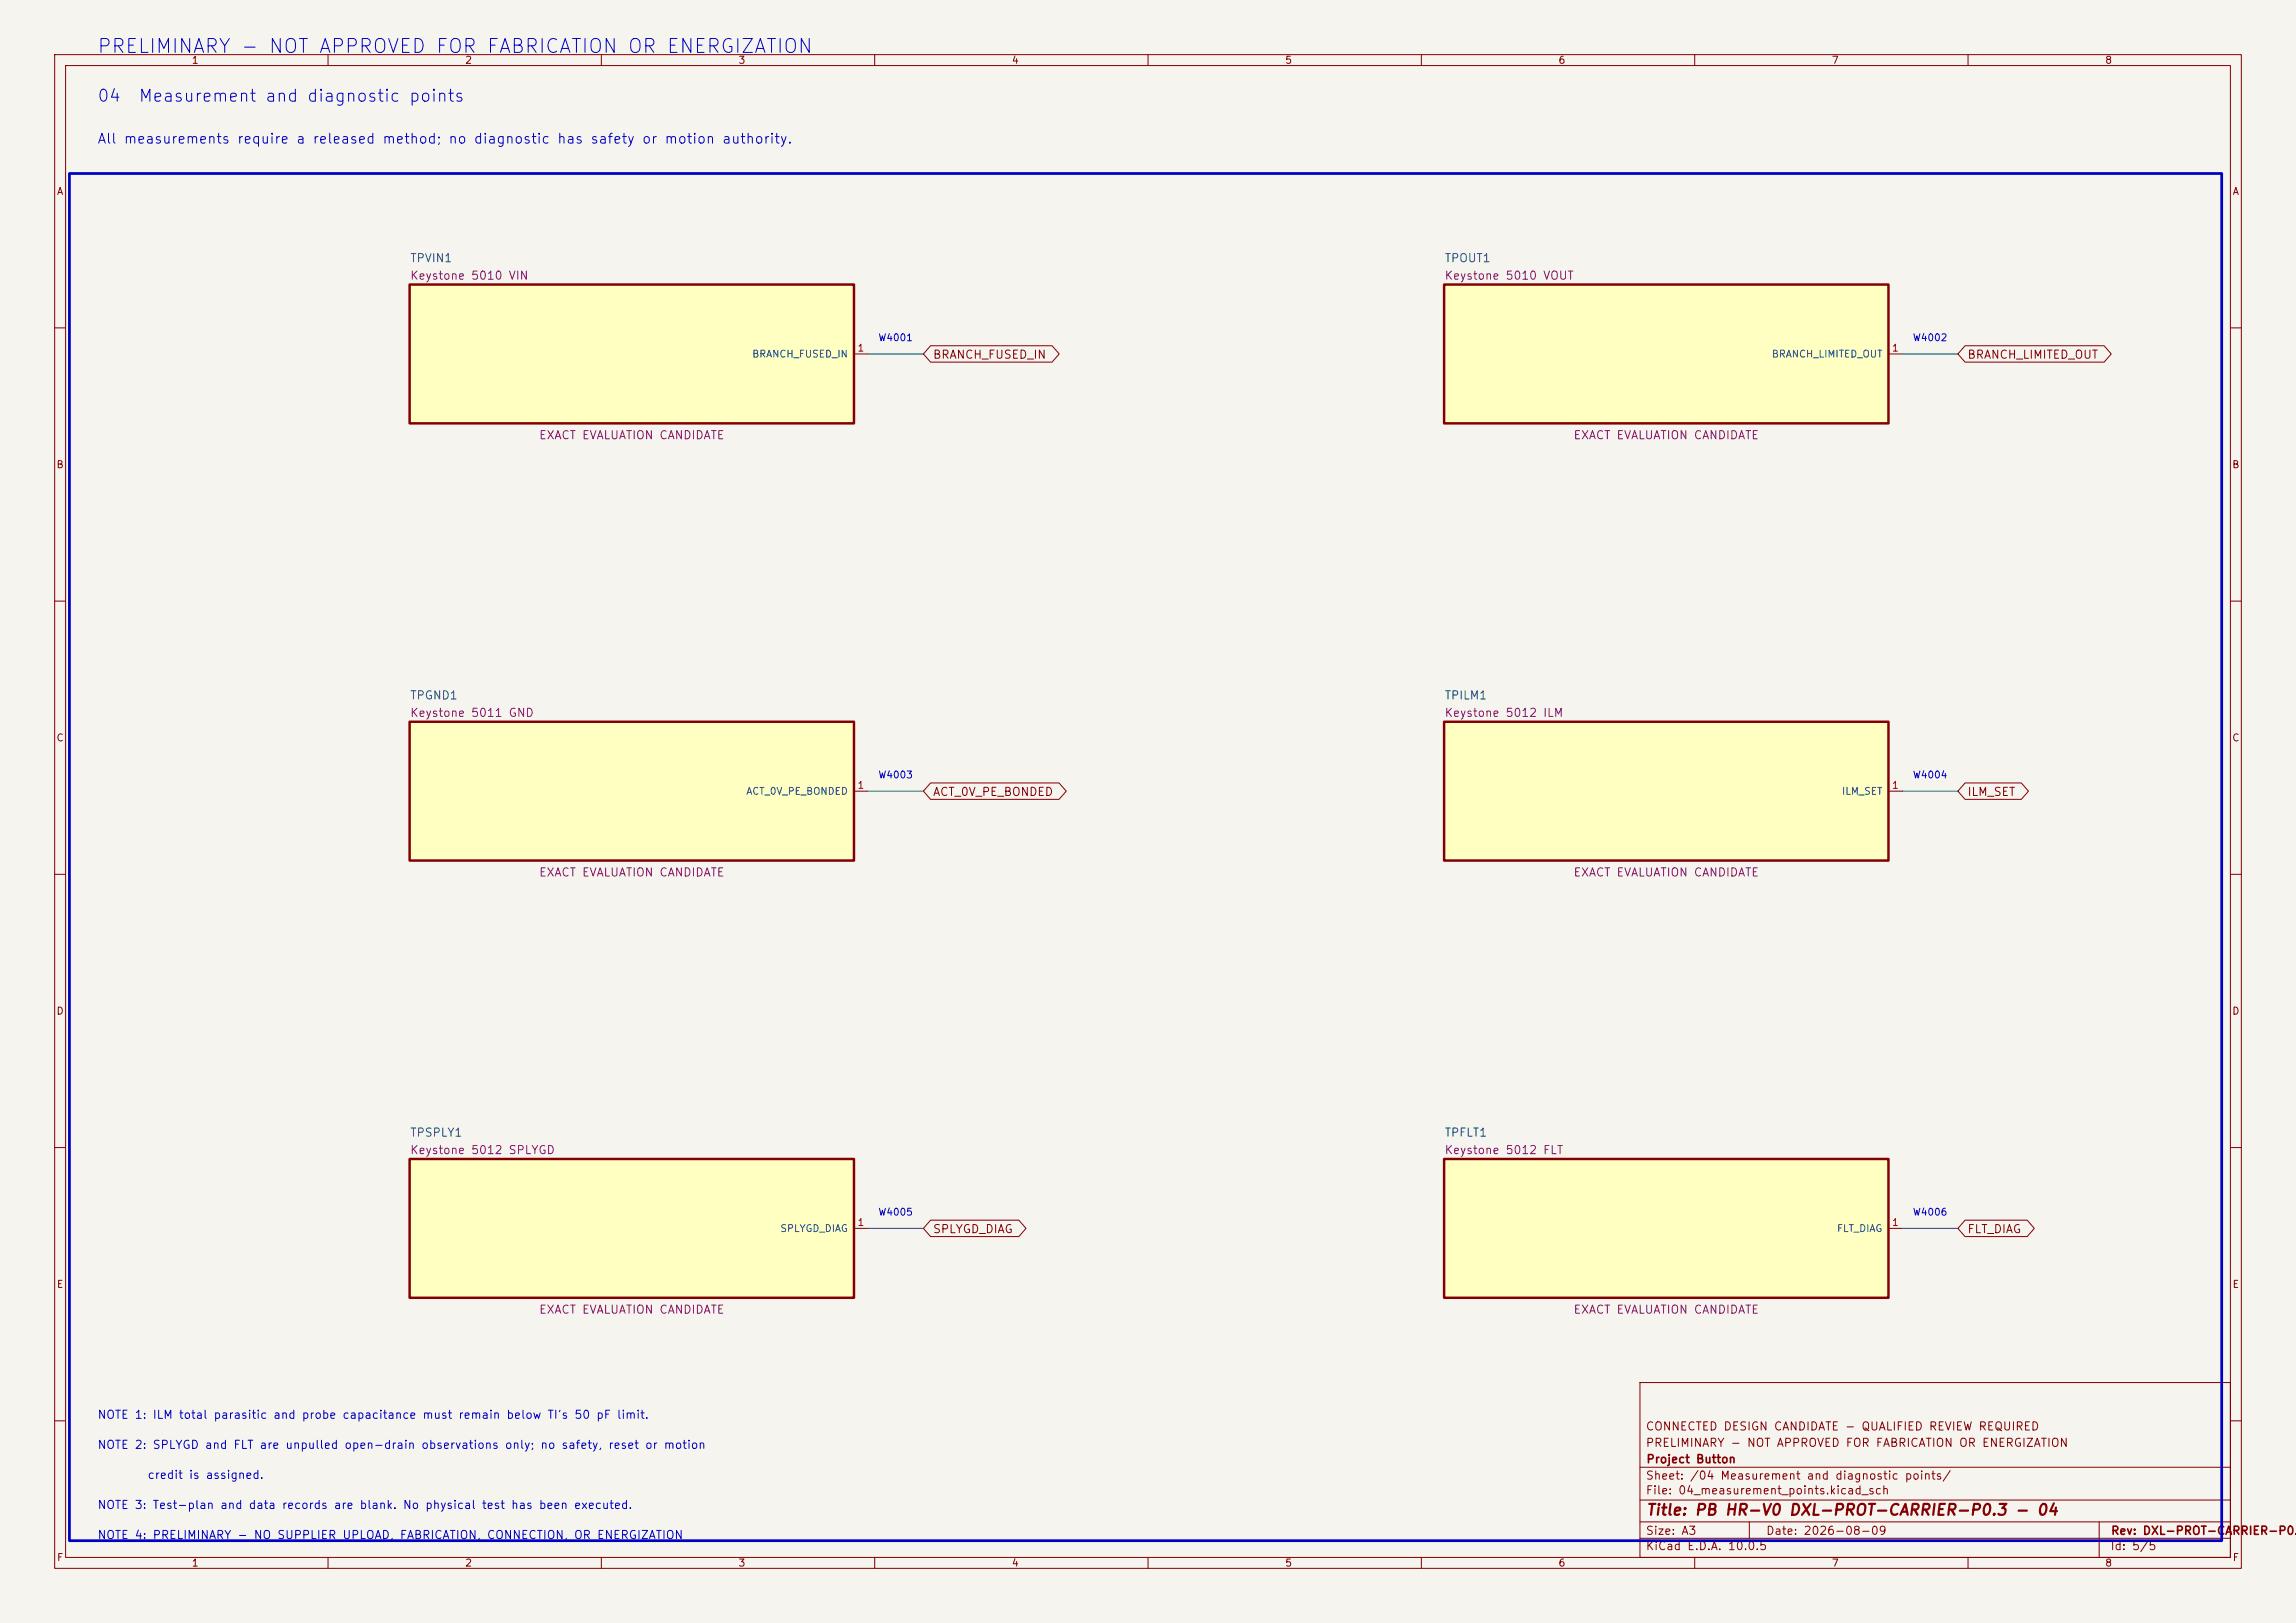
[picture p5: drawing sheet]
<svg xmlns="http://www.w3.org/2000/svg" width="420mm" height="297mm" viewBox="0 0 420 297" stroke-linecap="round" stroke-linejoin="round" font-family="sans-serif">
<defs><g id="words">
<text font-size="2.5" fill="#0000c2" x="17.6" y="10.4">PRELIMINARY - NOT APPROVED FOR FABRICATION OR ENERGIZATION</text>
<g font-size="2.2" fill="#0000c2">
<text x="17.7" y="19.2">04</text>
<text x="25.2" y="19.2">Measurement and diagnostic points</text>
</g>
<text font-size="2" fill="#840000" x="301" y="277.8">Title: PB HR-V0 DXL-PROT-CARRIER-P0.3 - 04</text>
<text font-size="1.8" fill="#0000c2" x="17.7" y="26.7">All measurements require a released method; no diagnostic has safety or motion authority.</text>
<g font-size="1.5" fill="#006464">
<text x="74.9" y="48.4">TPVIN1</text>
<text x="264.1" y="48.4">TPOUT1</text>
<text x="74.9" y="128.4">TPGND1</text>
<text x="264.1" y="128.4">TPILM1</text>
<text x="74.9" y="208.4">TPSPLY1</text>
<text x="264.1" y="208.4">TPFLT1</text>
</g>
<g font-size="1.5" fill="#840084">
<text x="74.9" y="51.6">Keystone 5010 VIN</text>
<text x="264.1" y="51.6">Keystone 5010 VOUT</text>
<text x="98.5" y="80.8">EXACT EVALUATION CANDIDATE</text>
<text x="287.7" y="80.8">EXACT EVALUATION CANDIDATE</text>
<text x="74.9" y="131.6">Keystone 5011 GND</text>
<text x="264.1" y="131.6">Keystone 5012 ILM</text>
<text x="98.5" y="160.8">EXACT EVALUATION CANDIDATE</text>
<text x="287.7" y="160.8">EXACT EVALUATION CANDIDATE</text>
<text x="74.9" y="211.6">Keystone 5012 SPLYGD</text>
<text x="264.1" y="211.6">Keystone 5012 FLT</text>
<text x="98.5" y="240.8">EXACT EVALUATION CANDIDATE</text>
<text x="287.7" y="240.8">EXACT EVALUATION CANDIDATE</text>
</g>
<g font-size="1.5" fill="#840000">
<text x="170.5" y="66">BRANCH_FUSED_IN</text>
<text x="359.8" y="66">BRANCH_LIMITED_OUT</text>
<text x="170.5" y="146">ACT_0V_PE_BONDED</text>
<text x="359.8" y="146">ILM_SET</text>
<text x="170.5" y="226">SPLYGD_DIAG</text>
<text x="359.8" y="226">FLT_DIAG</text>
<text x="300.9" y="262.1">CONNECTED DESIGN CANDIDATE - QUALIFIED REVIEW REQUIRED</text>
<text x="300.9" y="265.1">PRELIMINARY - NOT APPROVED FOR FABRICATION OR ENERGIZATION</text>
<text x="301" y="268.1">Project Button</text>
<text x="300.9" y="273.8">File: 04_measurement_points.kicad_sch</text>
<text x="300.9" y="271.1">Sheet: /04 Measurement and diagnostic points/</text>
<text x="300.9" y="281.2">Size: A3</text>
<text x="322.9" y="281.2">Date: 2026-08-09</text>
<text x="386" y="281.2">Rev: DXL-PROT-CARRIER-P0.3</text>
<text x="300.9" y="284">KiCad E.D.A. 10.0.5</text>
<text x="385.9" y="284">Id: 5/5</text>
</g>
<g font-size="1.5" fill="#0000c2">
<text x="17.7" y="260">NOTE 1: ILM total parasitic and probe capacitance must remain below TI's 50 pF limit.</text>
<text x="17.7" y="265.5">NOTE 2: SPLYGD and FLT are unpulled open-drain observations only; no safety, reset or motion</text>
<text x="26.9" y="271">credit is assigned.</text>
<text x="17.7" y="276.5">NOTE 3: Test-plan and data records are blank. No physical test has been executed.</text>
<text x="17.7" y="282">NOTE 4: PRELIMINARY - NO SUPPLIER UPLOAD, FABRICATION, CONNECTION, OR ENERGIZATION</text>
</g>
<g font-size="1.3" fill="#840000">
<text x="35" y="12">1</text>
<text x="85" y="12">2</text>
<text x="135" y="12">3</text>
<text x="185" y="12">4</text>
<text x="235" y="12">5</text>
<text x="285" y="12">6</text>
<text x="335" y="12">7</text>
<text x="385" y="12">8</text>
<text x="10.3" y="36">A</text>
<text x="408.3" y="36">A</text>
<text x="10.2" y="86">B</text>
<text x="408.2" y="86">B</text>
<text x="10.2" y="136">C</text>
<text x="408.2" y="136">C</text>
<text x="10.2" y="186">D</text>
<text x="408.2" y="186">D</text>
<text x="10.3" y="236">E</text>
<text x="408.3" y="236">E</text>
<text x="10.3" y="286">F</text>
<text x="35" y="287">1</text>
<text x="85" y="287">2</text>
<text x="135" y="287">3</text>
<text x="185" y="287">4</text>
<text x="235" y="287">5</text>
<text x="285" y="287">6</text>
<text x="335" y="287">7</text>
<text x="385" y="287">8</text>
<text x="408.3" y="286">F</text>
</g>
<g font-size="1.3" fill="#006464">
<text x="137.5" y="65.7">BRANCH_FUSED_IN</text>
<text x="324" y="65.7">BRANCH_LIMITED_OUT</text>
<text x="136.4" y="145.7">ACT_0V_PE_BONDED</text>
<text x="336.8" y="145.7">ILM_SET</text>
<text x="142.6" y="225.8">SPLYGD_DIAG</text>
<text x="335.9" y="225.8">FLT_DIAG</text>
</g>
<g font-size="1.3" fill="#a90000">
<text x="156.7" y="64.6">1</text>
<text x="346" y="64.6">1</text>
<text x="156.7" y="144.6">1</text>
<text x="346" y="144.6">1</text>
<text x="156.7" y="224.7">1</text>
<text x="346" y="224.7">1</text>
</g>
<g font-size="1.3" fill="#0000c2">
<text x="160.6" y="62.7">W4001</text>
<text x="349.8" y="62.7">W4002</text>
<text x="160.6" y="142.8">W4003</text>
<text x="349.8" y="142.8">W4004</text>
<text x="160.6" y="222.8">W4005</text>
<text x="349.8" y="222.8">W4006</text>
</g>
</g></defs>
<path d="M0 0h420v297h-420z" fill="#f5f4ef" stroke="#f5f4ef" stroke-width=".18"/>
<g fill="none" stroke="#840000" stroke-width=".18">
<path d="M10 10h400v277h-400zM12 12h396v273h-396zM60 10v2M110 10v2M160 10v2M210 10v2M260 10v2M310 10v2M360 10v2M10 60h2M408 60h2M10 110h2"/>
<path d="M408 110h2M10 160h2M408 160h2M10 210h2M408 210h2M300 253h108v32h-108zM10 260h2M300 278.5h108M300 274.5h108M300 268.5h108M320 278.5v3M384 278.5v6.5"/>
<path d="M408 260h2M60 285v2M110 285v2M160 285v2M210 285v2M260 285v2M300 281.5h108M310 285v2M360 285v2"/>
</g>
<path d="M74.9 212.1h81.3v25.4h-81.3z" fill="#ffffc2"/>
<path d="M74.9 212.1h81.3v25.4h-81.3z" fill="none" stroke="#840000" stroke-width=".45"/>
<path d="M156.2 224.8h2.5" fill="none" stroke="#840000" stroke-width=".18"/>
<path d="M264.2 212.1h81.2v25.4h-81.2z" fill="#ffffc2"/>
<path d="M264.2 212.1h81.2v25.4h-81.2z" fill="none" stroke="#840000" stroke-width=".45"/>
<path d="M345.4 224.8h2.6" fill="none" stroke="#840000" stroke-width=".18"/>
<path d="M74.9 52.1h81.3v25.4h-81.3z" fill="#ffffc2"/>
<path d="M74.9 52.1h81.3v25.4h-81.3z" fill="none" stroke="#840000" stroke-width=".45"/>
<path d="M156.2 64.8h2.5" fill="none" stroke="#840000" stroke-width=".18"/>
<path d="M264.2 52.1h81.2v25.4h-81.2z" fill="#ffffc2"/>
<path d="M264.2 52.1h81.2v25.4h-81.2z" fill="none" stroke="#840000" stroke-width=".45"/>
<path d="M345.4 64.8h2.6" fill="none" stroke="#840000" stroke-width=".18"/>
<path d="M264.2 132.1h81.2v25.4h-81.2z" fill="#ffffc2"/>
<path d="M264.2 132.1h81.2v25.4h-81.2z" fill="none" stroke="#840000" stroke-width=".45"/>
<path d="M345.4 144.8h2.6" fill="none" stroke="#840000" stroke-width=".18"/>
<path d="M74.9 132.1h81.3v25.4h-81.3z" fill="#ffffc2"/>
<path d="M74.9 132.1h81.3v25.4h-81.3z" fill="none" stroke="#840000" stroke-width=".45"/>
<path d="M170.2 63.3h22.2l1.4 1.5-1.4 1.5h-22.2l-1.3-1.5zM359.5 63.3h25.4l1.3 1.5-1.3 1.5h-25.4l-1.4-1.5zM156.2 144.8h2.5M170.2 143.3h23.5l1.3 1.5-1.3 1.5h-23.5l-1.3-1.5zM359.5 143.3h10.2l1.4 1.5-1.4 1.5h-10.2l-1.4-1.5zM170.2 223.3h16.2l1.3 1.5-1.3 1.5h-16.2l-1.3-1.5zM359.5 223.3h11.3l1.3 1.5-1.3 1.5h-11.3l-1.4-1.5z" fill="none" stroke="#840000" stroke-width=".18"/>
<path d="M158.7 64.8h10.2M348 64.8h10.1M158.7 144.8h10.2M348 144.8h10.1M158.7 224.8h10.2M348 224.8h10.1" fill="none" stroke="#009600" stroke-width=".18"/>
<path d="M12.7 31.8h393.7v250.1h-393.7z" fill="none" stroke="#0000c2" stroke-width=".5"/>
<use href="#words"/>
</svg>
